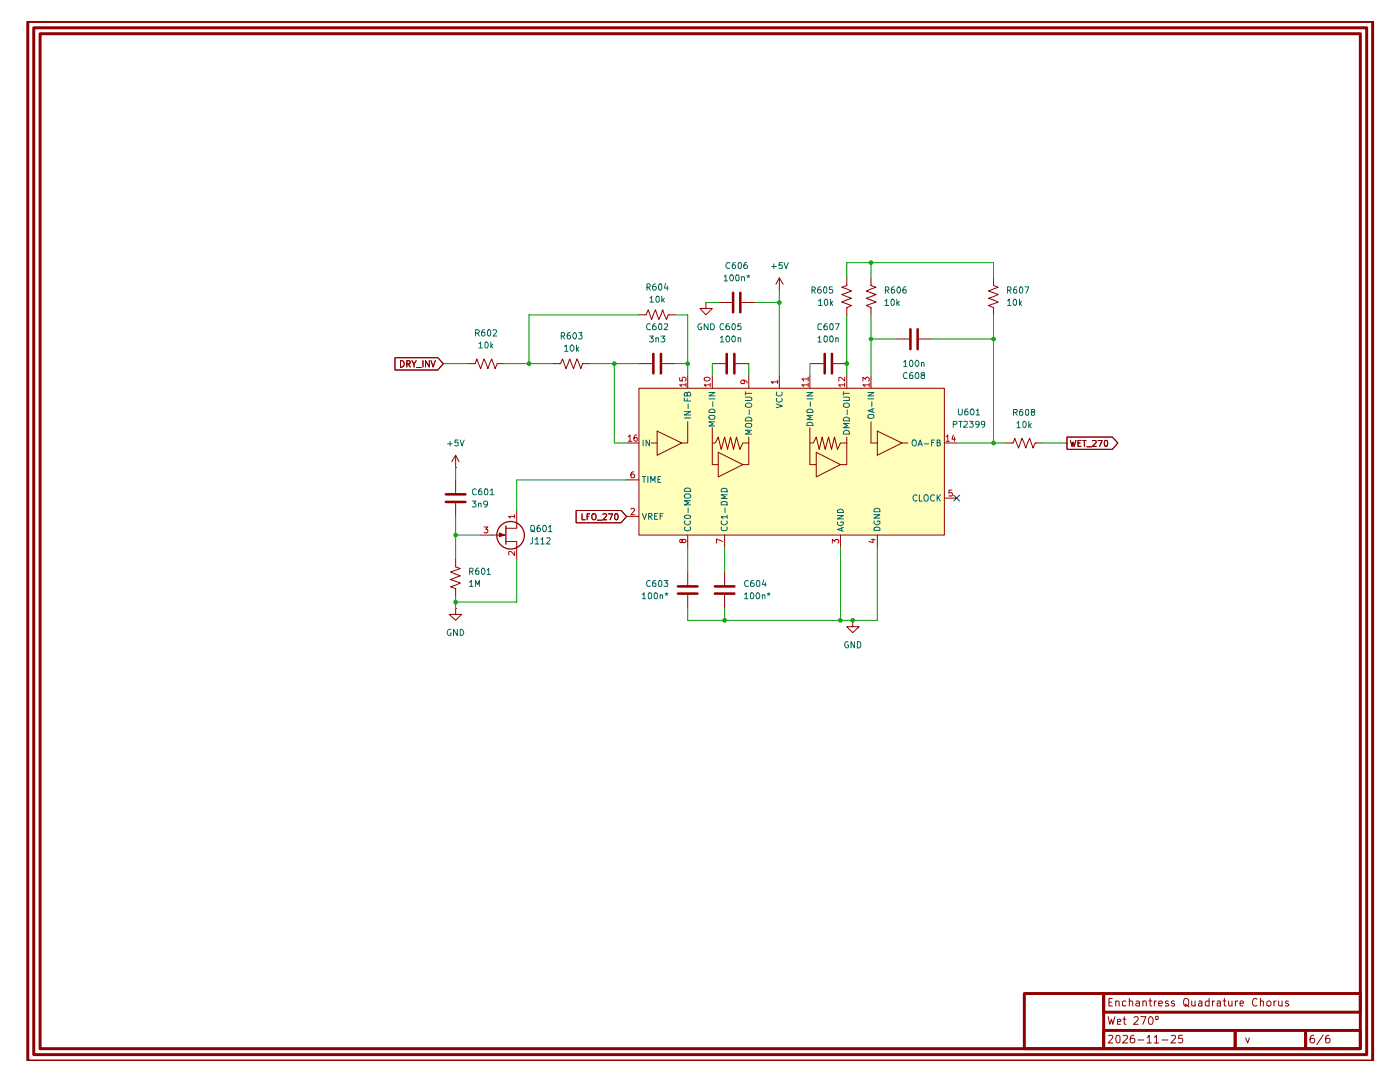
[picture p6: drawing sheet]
<svg xmlns="http://www.w3.org/2000/svg" width="279mm" height="216mm" viewBox="0 0 279 216" stroke-linecap="round" stroke-linejoin="round" font-family="sans-serif">
<path d="M5.5 4.3h268.4v207.4h-268.4zM6.7 5.5h266.1v204.9h-266.1zM8 6.7h263.5v202.6h-263.5zM204.4 198.2h15.9v11.1h-15.9zM220.3 198.2h51.2v3.8h-51.2zM220.3 205.6h26.2v3.7h-26.2zM246.5 205.6h14.1v3.7h-14.1zM260.6 205.6h10.9v3.7h-10.9z" fill="none" stroke="#910000" stroke-width=".59"/>
<g fill="none" stroke="#910000" stroke-width=".2">
<path d="M221.3 200h.5M222 199.2h-.7v1.5h.7M222.7 199.9l.1-.1a.36 .36 0 0 1 .6 .2v.7M222.7 199.7v1M224.7 199.8l-.4-.1-.3 .2v.8h.7M225.4 199.9l.2-.2 .4 .1 .1 .9M225.4 199.2v1.5M226.7 199.8h.6l.1 .9M228.1 199.9l.2-.2 .4 .1 .1 .9M228.1 199.7v1M229.3 199.7h.6M229.5 199.2v1.4l.4 .1"/>
<path d="M230.4 199.7v1M230.8 199.7h-.2l-.2 .4M233.2 199.8l-.5-.1-.1 .4 .6 .2 .1 .3-.3 .1h-.4M234.4 199.8l-.4-.1-.2 .4 .5 .1 .1 .4-.1 .1h-.5M236.4 199.3a.54 .54 0 0 1 .8 .4v.9l-.4 .1-.5-.1a1.38 1.38 0 0 1 .1-1.3zM237.8 199.7v.9l.3 .1h.4M238.5 199.7v1M239.3 199.8h.6v.9M241.3 199.8l-.4-.1-.4 .4 .1 .6h.7M241.3 199.2v1.5M242 199.7v1M242.4 199.7l-.4 .4"/>
<path d="M242.9 199.8h.6l.1 .9M244.1 199.7h.6M244.3 199.2v1.4l.4 .1M245.2 199.7v.9l.2 .1h.5M245.9 199.7v1M246.5 199.7v1M247.1 199.7l-.4 .1-.2 .3M250.9 199.4l-.3-.2a.77 .77 0 0 0-.7 .8 .77 .77 0 0 0 .7 .7h.3M251.5 199.9l.2-.2 .4 .1v.9M251.5 199.2v1.5M252.9 199.9l.3-.2 .4 .2v.8h-.7zM254.3 199.7v1"/>
<path d="M254.7 199.7l-.4 .4M255.2 199.7v.9l.2 .1h.5M255.9 199.7v1M257.1 199.8a.35 .35 0 0 0-.3-.1 .35 .35 0 0 0-.3 .4l.7 .4-.2 .2h-.5M221.1 202.9l.4 1.5 .3-1 .3 1 .4-1.5M221.2 206.7l.6-.1a.36 .36 0 0 1 .2 .6l-.9 .9h1M222.8 206.7l.4-.1 .3 .2v1l-.3 .3-.4-.2-.1-.4zM223 203.9l.7-.1-.2-.4-.5 .1v.9h.6M224.1 206.7h.9v.3l-1 1.1h1M224.1 203.4h.6M224.4 202.9v1.3l.1 .2h.2M226.3 203l.6-.1h.2l.1 .5-1 1h1"/>
<path d="M226.3 206.6h-.2a.55 .55 0 0 0-.5 .6v.6l.1 .2 .4 .1 .4-.3-.2-.6h-.6l-.1 .2M227.1 207.5h1.2M227.4 200.2h-.5l-.2 .2v.2l.2 .1h.5M227.7 202.9h1l-.6 1.5M228.9 207l.5-.4v1.5M228.9 208.1h.9M229.4 203l.2-.1a.9 .9 0 0 1 .3 1.5h-.5l-.1-.3-.1-.6zM230.4 207l.4-.4v1.5M230.4 208.1h.8M230.6 202.9h.5v.5h-.5zM231.2 200.2h.8l-.1-.4-.4-.1-.3 .3 .1 .7h.6M231.9 207.5h1.2"/>
<path d="M233.8 206.7h.7l.1 .3-.9 1.1h.9M236 206.6h-.7l-.1 .7h.8a.6 .6 0 0 1-.2 .8h-.4l-.2-.2M236.5 200.4l.3 .1 .5 .4M239.9 200.2h-.5l-.2 .2 .2 .3h.5M243.6 200.2h-.7v.5h.7M247.5 200.2h.7l-.2-.5-.4 .1-.1 .8 .1 .1h.5M248.6 207.1l.4 1 .3-1M262.2 206.6h-.2a.55 .55 0 0 0-.5 .6v.6l.1 .2 .4 .1 .4-.3-.2-.6h-.6l-.1 .2M264.1 206.5l-1.3 1.9M265.3 206.6l-.5 .1-.2 .2v1l.2 .2 .5-.2 .1-.5-.1-.2h-.6l-.1 .2"/>
</g>
<path d="M127.5 77.5h61v29.3h-61z" fill="#ffb"/>
<g fill="none" stroke="#910000" stroke-width=".2">
<path d="M155.5 57.9h.1M155.5 55.5v2.4M155.5 55.5l-.6 1.2M155.5 55.5l.8 1.2M169 55.5v1.5l-1 .3 1.9 .8-1.9 .7 1.9 .7-1.9 .8 1.9 .7-.9 .4v1.4M173.8 55.5v1.5l1 .3-1.9 .8 1.9 .7-1.9 .7 1.9 .8-1.9 .7 .9 .4v1.4M198.3 55.5v1.5l.9 .3-1.9 .8 1.9 .7-1.9 .7 1.9 .8-1.9 .7 1 .4v1.4M110.4 72.6h1.4l.5-1 .6 2 .8-2 .8 2 .6-2 .8 2 .3-1h1.6M127.5 77.5h61v29.3h-61zM127.5 62.8h1.4l.5-1 .6 2 .8-2 .7 2 .7-2 .8 2 .3-1h1.5M127.5 72.6h2.7M132.2 72.6h2.6"/>
<path d="M137.2 75v2.5M140.9 60.4v1.2h-1.2l1.2 1.2 1.3-1.2h-1.3M140.9 60.4h.1M142.2 75v2.5M142.2 72.6h2.7M143.3 60.4h2.7M146.8 72.6h2.6M148 60.4h2.7M149.4 75v2.5M155.5 75v2.5M161.6 75v2.5M161.6 72.6h2.7"/>
<path d="M166.3 72.6h2.7M169 75v2.5M173.8 75v2.5M178.7 67.6h2.7M183.4 67.6h2.7M90.9 95.8v2.7M125.1 88.4h2.4M125.1 95.8h2.4M130 88.4h1.1M131.1 86l5 2.4-5 2.4zM137.2 84.2v4.2h-1.1M142.2 88.4h.5l.6-1.2 .6 2.5 .7-2.5 .6 2.5 .6-2.5 .6 2.5 .6-2.5 .7 2.5 .6-1.3h1.1"/>
<path d="M142.2 85.3v7.4h1.1M143.3 90.3l5 2.4-5 2.5zM149.4 87.2v5.5h-1.1M161.6 88.4h.7l.6-1.2 .6 2.5 .6-2.5 .6 2.5 .7-2.5 .5 2.5 .6-2.5 .6 2.5 .6-1.3h1.3M161.6 85.3v7.4h1.3M162.9 90.3l4.8 2.4-4.8 2.5zM169 87.2v5.5h-1.3M173.8 84.2v4.2h1.3M175.1 86l4.9 2.4-4.9 2.4zM180 88.4h1.2M188.5 88.4h2.4M188.5 99.4h2.4"/>
<path d="M200.7 88.4h1.5l.3-.9 .8 1.9 .7-1.9 .7 1.9 .8-1.9 .7 1.9 .4-1h1.4M212.9 87.2h9.1l1.1 1.2-1.1 1.3h-9.1zM213.6 87.9l.4 1.2 .1-.9 .3 .9 .3-1.2M215.1 88.4h.5M215.7 87.9h-.6v1.2h.6M216.1 87.9h.6M216.4 87.9v1.2M216.9 89.2h.9M218 88l.6-.1 .2 .2-.1 .3-.7 .7h.8M219.1 87.9h.9l-.5 1.2M220.5 88l.4-.1a.86 .86 0 0 1-.1 1.2l-.3-.1zM90.9 111.6v1.5l1 .4-2 .6 2 .8-2 .8 2 .6-2 .8 1 .3v1.6"/>
<path d="M90.9 100.4v2.6M115 101.9h9l1.1 1.1-1.1 1.3h-9zM116.2 102.5v1.2h.6M117.2 103h.3M117.7 102.5h-.5v1.2M118.3 102.5h.5a.77 .77 0 0 1-.2 1.2l-.3-.1a.87 .87 0 0 1 0-1.1zM119.2 103.8h.9M120.3 102.6l.6-.1 .2 .2-.1 .3-.7 .7h.8M121.4 102.5h.9l-.5 1.2M122.7 102.7l.2-.2h.3a.91 .91 0 0 1-.1 1.2l-.3-.1-.1-.1zM125.1 103h2.4M137.2 106.8v2.3"/>
<path d="M137.2 114v2.8M137.2 118.7v2.7M144.6 106.8v2.3M144.6 114v2.8M144.6 118.7v2.7M167.7 106.8v2.3M175.1 106.8v2.3M90.9 121.4v1.2h1.2l-1.2 1.2-1.2-1.2h1.2M90.9 121.4h.1M170.2 123.8v1.3h1.2l-1.2 1.1-1.2-1.1h1.2M170.2 123.8h.1"/>
</g>
<g fill="none" stroke="#910000" stroke-width=".51">
<path d="M146.3 58.4v3.9M147.7 58.4v3.9M130.4 70.6v3.9M131.9 70.6v3.9M145 70.6v3.9M146.6 70.6v3.9M164.6 70.6v3.9M166 70.6v3.9M181.7 65.7v4M183.1 65.7v4M89 98.6h3.9M89 100.2h3.9"/>
<path d="M135.3 118.4h3.9M135.3 117h3.9M142.7 118.4h3.9M142.7 117h3.9"/>
</g>
<g fill="none" stroke="#b90000" stroke-width=".2">
<path d="M135.6 75.4v.5l.6 .1-.1-.6 .2-.1h.4l.2 .2v.4l-.2 .1M136.9 76.8h-1.3l.4 .3M136.9 76.5v.6M140.5 75.4h.1a.66 .66 0 0 1 1.1 .3 .67 .67 0 0 1-1.2 0zM141.7 76.8h-1.2l.4 .3M141.7 76.5v.6M148.3 75.9l.3 .2-.1 .4h-.5l-.2-.4a.72 .72 0 0 1 .8-.2 .72 .72 0 0 1 .5 .6M155.2 76.2h-1.3l.4 .3M155.2 75.9v.6M161.3 76.8h-1.3l.4 .3M161.3 75.6h-1.3l.4 .3v.1M161.3 75.3v.7"/>
<path d="M161.3 76.5v.6M168.6 76.8h-1.2l.3 .3M168.6 75.3v.7l-.9-.7-.3 .1 .1 .6M168.6 76.5v.6M172.2 76v-.7l.5 .4 .1-.3 .4-.1 .3 .2v.4l-.2 .1M173.5 76.8h-1.3l.4 .3M173.5 76.5v.6M125.4 87.1l.3-.3v1.3M125.4 88.1h.7M126.5 94.1l-.4 .1-.2 .9 .2 .2 .5-.1 .1-.4-.3-.2h-.2l-.3 .2M127.1 86.8a.72 .72 0 0 0-.6 .5 .72 .72 0 0 0 .2 .8l.5-.2v-.5l-.5-.1-.2 .2M188.8 87.1l.3-.3v1.3"/>
<path d="M188.8 88.1h.7M190 97.8h-.6v.6l.6-.1v.7l-.6-.1M190.2 86.8l-.2 .8h.7M190.5 87.2v.9M125.9 101.6l.2-.2h.3l.3 .3-.8 1h.8M136.1 107.9l.1-.2 .5-.1 .1 .1 .1 .3-.1 .2-.4 .1-.3-.3v-.3l-.2-.1a.34 .34 0 0 0-.3 .4 .34 .34 0 0 0 .4 .3l.1-.3M144.2 108l-1.2-.5v.9M166.1 108.4v-.8l.5 .4 .1-.3h.6l.1 .5-.2 .2M173.9 107.7h.8M174.2 107.5v.8l-.8-.3"/>
</g>
<g fill="none" stroke="#006665" stroke-width=".2">
<path d="M136.6 79.4v.6h1.2M137.2 78.6l.2-.4 .4 .3v.5h-1.2l.1-.6h.5v.6M137.2 79.6v.4M141.5 78.3h1.2l-1.2 .7h1.2M141.5 79.6h1.2M148.8 79.2h1l.2 .3-.1 .4h-1.1M148.8 78.1v.7M148.8 78.5h1.2M155 79.5l-.1 .5a.67 .67 0 0 0 .7 .3 .67 .67 0 0 0 .5-.5l-.1-.3M155 78.2l-.1 .6 .3 .2 .8-.1 .1-.3-.1-.4M161 78.3h1.2l-1.2 .7h1.2M161 79.6h1.2"/>
<path d="M168.3 79.2l1.2 .1-.1 .6h-1.1M168.3 78.5h1.2M168.3 78.1v.7M173.2 78.3h1.2l-1.2 .7h1.2M173.2 79.6h1.2M128.2 95.1h.7M128.4 87.8v1.2M128.5 95.1v1.2M129.3 95.1v1.2M129.6 87.8v1.2l-.7-1.2v1.2M129.9 96.3v-1.2l.4 .8 .4-.8v1.2M131.3 95.7h.4"/>
<path d="M131.8 95.1h-.5v1.2h.5M136.6 82.1h1.2l-1.2 .7h1.2M136.6 83.4h1.2M136.7 98.6a.79 .79 0 0 1 1.1 .3v.2a.86 .86 0 0 1-1.2 0zM136.7 97.5h1l.1 .5h-1.2zM137.3 80.6v.9M137.8 99.9h-1.2l.9 .4-.9 .5h1.2M141.6 81.9a.72 .72 0 0 1 1.1 0v.4h-1.2zM141.6 82.9h.9l.2 .2v.4l-.2 .2h-.9l-.1-.3zM142.2 80.2v.9M142.7 84.2h-1.2l.8 .4-.8 .4h1.2M143.9 97.7l.3-.2h.7l.2 .2v.4h-1.2z"/>
<path d="M145.1 98.7h-1.2l.9 .4-.9 .4h1.2M148.8 84.8l.2-.3h.9l.1 .5-.1 .3h-.9l-.2-.3zM148.8 80.8a.73 .73 0 0 1 1.2 0v.2a.86 .86 0 0 1-1.2 0zM148.8 83.5a.66 .66 0 0 1 .8-.2 .66 .66 0 0 1 .4 .7h-1.2zM149.5 81.8v.9M150 85.9h-1.2l.9 .3-.9 .4h1.2M154.9 80.6l1.2 .4-1.2 .4M161 84.5a.66 .66 0 0 1 .8-.2 .66 .66 0 0 1 .4 .6h-1.2zM161 81.9a.66 .66 0 0 1 .8-.3 .66 .66 0 0 1 .4 .7h-1.2zM161.7 80.2v.9M162.2 82.9h-1.2l.9 .4-.9 .4h1.2M168.4 86.1a.72 .72 0 0 1 1.1 0v.5h-1.2z"/>
<path d="M168.4 83.5a.72 .72 0 0 1 1.1 0v.5h-1.2zM168.5 80.5a.74 .74 0 0 1 1 .2v.4a.86 .86 0 0 1-1.2-.1zM169.1 81.8v.9M169.5 84.5h-1.2l.9 .4-.9 .4h1.2M173.2 82.9l.2-.2h.8l.2 .5a.78 .78 0 0 1-1.2 0zM174 80.2v.9M174.1 81.6v.6M174.4 81.5l-1.2 .5 1.2 .3M182.2 87.8h.5a.77 .77 0 0 1-.2 1.2l-.3-.1a.87 .87 0 0 1 0-1.1zM183 98.9l-.3-.2a.65 .65 0 0 0-.5 .7 .65 .65 0 0 0 .5 .6l.3-.2M183.2 89l.4-1.2 .5 1.2M183.3 88.6h.6"/>
<path d="M183.5 98.7v1.3h.6M184.4 88.6h.9M184.5 98.9l.5-.2a.86 .86 0 0 1 0 1.3 .46 .46 0 0 1-.6-.4zM185.9 88.3h.5M186.4 98.9l-.1-.2a.64 .64 0 0 0-.6 .7 .64 .64 0 0 0 .6 .6l.1-.2M186.5 87.8h-.6v1.2M187 88.3h.5v-.5h-.5v1.2h.5l.1-.1 .1-.3-.3-.3M187 98.7v1.3M187.2 99.2l.5 .8M187.7 98.7l-.7 .8M128.2 102.4l.4 1.2 .4-1.2M129.5 103h.5l.1-.4-.1-.2h-.5v1.2"/>
<path d="M129.7 103l.4 .6M130.6 103h.5M131.2 102.4h-.6v1.2h.6M131.7 103h.5M132.3 102.4h-.6v1.2M136.6 103a.75 .75 0 0 1 1.2 .2 .75 .75 0 0 1-1.2-.2zM136.7 105.2l-.1 .2a.65 .65 0 0 0 .6 .5 .65 .65 0 0 0 .6-.5l-.1-.2M136.7 104l-.1 .1a.6 .6 0 0 0 .7 .6 .6 .6 0 0 0 .5-.7h-.1M137.3 101.3v1M143.9 100.2l.3-.1h.7l.2 .1v.6h-1.2zM144 105.2l-.1 .5 .5 .2 .7-.2-.1-.5M144 104l-.1 .5 .5 .2 .7-.2-.1-.5"/>
<path d="M144.7 101.3v1M145.1 103.1h-1.2l.4 .4M145.1 102.8v.7M167.1 104.1v.5a.61 .61 0 0 0 .8 .3 .61 .61 0 0 0 .3-.8h-.4v.2M167.1 102.9h1.2l-1.2 .6h1.2M167.1 101.9a.66 .66 0 0 1 .8-.3 .66 .66 0 0 1 .4 .7h-1.2zM168 105.3v.6M168.3 105.2l-1.2 .5 1.2 .3M174.4 102.7h1.2l-1.2 .7h1.2M174.5 104l-.1 .1a.66 .66 0 0 0 .5 .6 .66 .66 0 0 0 .7-.2v-.5h-.5v.1M174.6 105.2h.8l.2 .2v.4h-1.2zM174.6 101.5h.8l.2 .2v.4h-1.2z"/>
</g>
<path d="M99.7 106.3l1 .5-1 .3z" fill="#910000"/>
<g fill="none" stroke="#910000" stroke-width=".2">
<path d="M78.8 71.4h8.6l1.1 1.2-1.1 1.2h-8.6zM79.9 72a.65 .65 0 0 1 .8 .6 .65 .65 0 0 1-.8 .6zM81.2 72.6h.6v-.5l-.6-.1v1.2M81.4 72.6l.5 .6M82.2 72l.4 .6 .5-.6M82.6 72.6v.6M83.1 73.3h1M84.4 72v1.2M85.7 72v1.2l-.8-1.2v1.2M86 72l.4 1.2 .5-1.2M93.3 72.6h1.5l.4-1 .7 2 .7-2 .8 2 .7-2 .7 2 .4-1h1.5M90.9 93.3h.1"/>
<path d="M90.9 90.8l-.7 1.3M90.9 90.8l.7 1.3M90.9 90.8v2.5M212.9 87.2h9.1l1.1 1.2-1.1 1.3h-9.1zM213.6 87.9l.4 1.2 .1-.9 .3 .9 .3-1.2M215.1 88.4h.5M215.7 87.9h-.6v1.2h.6M216.1 87.9h.6M216.4 87.9v1.2M216.9 89.2h.9M218 88l.6-.1 .2 .2-.1 .3-.7 .7h.8M219.1 87.9h.9l-.5 1.2"/>
<path d="M220.5 88l.4-.1a.86 .86 0 0 1-.1 1.2l-.3-.1zM95.8 106.8h5.1M99.7 106.3l1 .5-1 .3zM100.9 108h2.2v3.6M103.1 101.9v3.5h-2.2M115 101.9h9l1.1 1.1-1.1 1.3h-9zM116.2 102.5v1.2h.6M117.2 103h.3M117.7 102.5h-.5v1.2M118.3 102.5h.5a.77 .77 0 0 1-.2 1.2l-.3-.1a.87 .87 0 0 1 0-1.1zM119.2 103.8h.9M120.3 102.6l.6-.1 .2 .2-.1 .3-.7 .7h.8"/>
<path d="M121.4 102.5h.9l-.5 1.2M122.7 102.7l.2-.2h.3a.91 .91 0 0 1-.1 1.2l-.3-.1-.1-.1z"/>
</g>
<g fill="none" stroke="#910000" stroke-width=".25">
<path d="M101 104.9v3.7"/>
<circle cx="101.9" cy="106.8" r="2.75"/>
</g>
<path d="M96.6 105.2h.8l-.5 .4 .4 .1 .1 .1-.1 .5h-.7M102.7 103h-1.2l.4 .4M102.7 110.1v.7l-.7-.7-.5 .1 .1 .5M102.7 102.7v.7" fill="none" stroke="#b90000" stroke-width=".2"/>
<g fill="none" stroke="#090" stroke-width=".2">
<path d="M155.5 57.9v17.1M169 55.5v-3.1h29.3v3.1M173.8 52.4v3.1M88.5 72.6h4.8M100.7 72.6h9.7M117.8 72.6h9.7M122.6 72.6v15.8h2.5M127.5 62.8h-21.9v9.8M134.8 72.6h2.4M134.8 62.8h2.4v12.2M140.9 60.4h2.4M142.2 72.6v2.4"/>
<path d="M149.4 72.6v2.4M150.7 60.4h4.8M161.6 72.6v2.4M169 62.8v12.2M173.8 67.6h4.9M173.8 62.8v12.2M186.1 67.6h12.2M198.3 62.8v25.6M90.9 93.3v2.5M125.1 95.8h-22v6.1M190.9 88.4h9.8M208 88.4h4.9"/>
<path d="M90.9 103v8.6M90.9 119v2.4M90.9 106.8h4.9M103.1 111.6v8.5h-12.2M137.2 109.1v4.9M144.6 109.1v4.9M167.7 109.1v14.7M175.1 109.1v14.7h-37.9v-2.4M144.6 121.4v2.4"/>
</g>
<path d="M190.3 98.8l1.2 1.2M191.5 98.8l-1.2 1.2" fill="none" stroke="#00008a" stroke-width=".2"/>
<g fill="#090">
<circle cx="198.3" cy="67.6" r=".47"/>
<circle cx="170.2" cy="123.8" r=".47"/>
<circle cx="167.7" cy="123.8" r=".47"/>
<circle cx="173.8" cy="67.6" r=".47"/>
<circle cx="173.8" cy="52.4" r=".47"/>
<circle cx="198.3" cy="88.4" r=".47"/>
<circle cx="169" cy="72.6" r=".47"/>
<circle cx="122.6" cy="72.6" r=".47"/>
<circle cx="137.2" cy="72.6" r=".47"/>
<circle cx="155.5" cy="60.4" r=".47"/>
<circle cx="144.6" cy="123.8" r=".47"/>
<circle cx="90.9" cy="120.1" r=".47"/>
<circle cx="105.6" cy="72.6" r=".47"/>
<circle cx="90.9" cy="106.8" r=".47"/>
</g>
<g fill="none" stroke="#006665" stroke-width=".2">
<path d="M129.1 57.3l.6-.1v-.5l-.6-.1v1.3M129.4 57.3l.4 .6M129.7 59.4l.3-.3v1.2M130.8 56.6a.55 .55 0 0 0-.6 .5v.6l.3 .2h.2l.3-.2v-.4l-.2-.2h-.4l-.2 .2M131 59.2l.3-.1 .3 .3v.7l-.2 .2-.4-.1zM131.6 56.7l.2-.1 .3 .3v.8l-.3 .2a.71 .71 0 0 1-.2-1.2zM132.1 59.1v1.2M132.2 59.9l.4 .4M132.6 59.5l-.5 .4M132.8 56.6l-.2 .9h.7M133.2 57.1v.8M144.5 55.2l.4-.3v1.1"/>
<path d="M144.5 56h.7M145.6 52.5l-.5-.1a.61 .61 0 0 0-.2 .8 .61 .61 0 0 0 .7 .3M145.8 54.9a.61 .61 0 0 1 .7 .4 .61 .61 0 0 1-.5 .7 .75 .75 0 0 1-.2-1.1zM146.7 52.4l-.4 .1-.2 .8a.35 .35 0 0 0 .4 .3 .35 .35 0 0 0 .3-.3v-.2l-.2-.3-.4 .1-.1 .2M146.9 54.9h.4l.2 .1v.8l-.3 .2h-.3zM147.3 52.6l.2-.2 .3 .1a.66 .66 0 0 1-.2 1.1l-.3-.3zM148 55.4l.3-.2 .3 .2v.6M148 55.2v.8M149 55h.6M149 52.4l-.4 .1-.2 .8 .3 .3 .4-.1 .1-.4-.3-.3h-.2l-.3 .3M149.2 55.4l.2-.3 .1 .3M149.4 54.9v.2"/>
<path d="M154 53.2h.9M154.4 52.7v.9M156.1 52.4h-.6l-.1 .6 .2-.2 .4 .1 .1 .6h-.7M156.5 52.4l.4 1.2 .4-1.2M162.1 57.9l.5-.1 .1-.3-.2-.3h-.4v1.3M162.3 57.9l.4 .6M163.7 57.2a.72 .72 0 0 0-.5 .6 .72 .72 0 0 0 .2 .7h.3l.2-.2v-.3l-.2-.3h-.3l-.2 .3M164.6 59.9l.3-.2 .3 .2v.8l-.3 .3a.72 .72 0 0 1-.3-1.1zM164.6 57.2l.4 .3v.8l-.2 .2a.75 .75 0 0 1-.2-1.3zM165.8 59.7v1.3M166.1 57.2h-.6v.6l.4-.1 .3 .3-.1 .4-.4 .1-.2-.2M176.7 57.9l.7-.1v-.4l-.2-.2h-.5v1.3"/>
<path d="M177 57.9l.4 .6M178.1 59.7l.4 .2v.8l-.3 .3a.75 .75 0 0 1-.1-1.3zM178.5 57.2l-.4 .1-.2 .3v.7l.2 .2 .4-.1v-.6l-.4-.1-.2 .3M179 59.7v1.3M179.1 57.5l.2-.3a.68 .68 0 0 1 .5 .7 .68 .68 0 0 1-.5 .6 .77 .77 0 0 1-.2-1zM180.8 57.2a.72 .72 0 0 0-.6 .6 .72 .72 0 0 0 .2 .7l.4-.2v-.5l-.4-.1-.2 .3M201.1 57.9l.7-.1v-.4l-.2-.2h-.5v1.3M201.4 57.9l.4 .6M202.4 59.8l.2-.1 .3 .2v.8l-.3 .3a.71 .71 0 0 1-.2-1.2zM202.9 57.2a.72 .72 0 0 0-.6 .6 .72 .72 0 0 0 .2 .7l.4-.1v-.4a.35 .35 0 0 0-.3-.3 .35 .35 0 0 0-.3 .3M203.5 59.7v1.3M203.7 57.2a.68 .68 0 0 1 .4 .7 .68 .68 0 0 1-.4 .6l-.2-.2v-.8z"/>
<path d="M204.6 57.2h.7l-.5 1.3M94.9 66.5h.5l.3-.5-.3-.2h-.5v1.3M95.2 66.5l.5 .6M95.6 68.6l.3-.4v1.2M95.6 69.4h.7M96.7 65.8h-.3a.93 .93 0 0 0-.2 1.2h.5l.1-.6-.6-.1-.1 .2M96.9 68.3l.1-.1a.75 .75 0 0 1 .3 1.2h-.4l-.1-.1zM97.5 65.8a.68 .68 0 0 1 .5 .6 .68 .68 0 0 1-.5 .7l-.2-.3v-.8zM98 68.2v1.2M98 69l.4 .4M98.4 66l.2-.2h.3l.2 .2-.7 1.1h.7M98.4 68.7l-.4 .4"/>
<path d="M112 67.1l.7-.1v-.5l-.2-.1h-.5v1.2M112.3 67.1l.4 .5M112.7 69.2l.3-.4v1.3M112.7 70.1h.7M113.8 66.4l-.4 .1-.2 .2v.8l.2 .1h.4v-.6l-.4-.1-.2 .2M114 68.9l.1-.1a.68 .68 0 0 1 .5 .7 .68 .68 0 0 1-.5 .6 .81 .81 0 0 1-.1-1.2zM114.6 66.4a.68 .68 0 0 1 .5 .6 .68 .68 0 0 1-.5 .6 .75 .75 0 0 1 0-1.2zM115.1 68.8v1.3M115.1 69.6l.4 .5M115.5 66.4h.7l-.4 .5 .4 .1v.5l-.2 .1h-.3l-.2-.1M115.5 69.3l-.4 .5M129.6 67.1h.8l-.4 .4 .3 .1 .1 .1-.1 .5h-.7"/>
<path d="M129.7 60.3h.8M129.8 64.7l-.5-.1-.3 .5 .3 .7 .5-.1M130.8 64.6a.55 .55 0 0 0-.6 .5v.4l.2 .3h.4l.2-.3v-.2l-.3-.3h-.2l-.3 .3M130.9 67.6l.2-.2 .3 .1v.7M130.9 67.4v.8M131.6 64.6a.34 .34 0 0 1 .5 .3l-.1 .8-.4 .1a1.05 1.05 0 0 1 0-1.2zM131.9 67.1h.8l-.5 .4 .4 .1 .1 .1-.1 .5h-.7M132.6 64.7l.6-.1 .1 .3-.8 .9h.8M140 64.6h-.5l-.1 .3-.1 .4 .2 .5 .5-.1v-.4h-.2M141.3 64.6v1.2l-.8-1.2v1.2M141.8 64.6h.5l.2 .3 .1 .4-.3 .5h-.5zM143.8 67.4l.3-.3v1.1"/>
<path d="M143.8 68.2h.6M144.4 64.7l-.5-.1-.2 .5 .2 .7 .5-.1M145 67.1h.5a.66 .66 0 0 1-.3 1.1 .84 .84 0 0 1-.2-1.1zM145.5 64.6l-.5 .1-.1 .8 .1 .3 .5-.1 .1-.4-.2-.3h-.3l-.2 .3M146.2 67.1h.4l.1 .1v.8l-.3 .2a.84 .84 0 0 1-.2-1.1zM146.2 64.6a.34 .34 0 0 1 .5 .3l-.1 .8-.4 .1a1.05 1.05 0 0 1 0-1.2zM147.3 67.6l.2-.2 .3 .2v.6M147.3 67.4v.8M147.8 64.6h-.5l-.1 .6 .2-.2 .4 .1v.7l-.6-.1M163.2 67.4l.4-.3v1.1M163.2 68.2h.7M163.3 60h.2l.2-.3v1.3"/>
<path d="M163.3 61h.8M163.9 64.7l-.5-.1-.2 .3v.6l.2 .3 .5-.1M164.5 67.1h.4l.2 .1v.8a.35 .35 0 0 1-.4 .2 .35 .35 0 0 1-.3-.4zM165 64.6l-.4 .1-.2 .8 .1 .3 .6-.1-.1-.6-.3-.1-.3 .3M165.6 67.2l.2-.1h.3a.86 .86 0 0 1-.1 1.1h-.3l-.1-.2zM165.8 64.6l.4 .1 .1 .7-.2 .4h-.3l-.2-.3v-.6zM165.9 60.5l.3 .5M166.2 60.1l-.4 .4M166.7 64.6h.8l-.5 1.2M166.8 67.6l.2-.2 .3 .1v.7M166.8 67.4v.8M176.6 60h.2l.2-.3v1.3"/>
<path d="M176.6 61h.8M179.2 60.5l.3 .5M179.5 60.1l-.5 .4M180.3 72.2l.4-.3v1.3M180.3 73.2h.7M181 74.4l-.2-.1a.66 .66 0 0 0-.5 .5 .66 .66 0 0 0 .2 .7l.5-.1M181.8 71.9a.68 .68 0 0 1 .4 .6 .68 .68 0 0 1-.4 .7l-.3-.3v-.8zM182.1 74.3l-.4 .1-.2 .3v.7l.6 .1v-.7h-.5l-.1 .2M182.8 74.4l.2-.1a.75 .75 0 0 1 .2 1.2h-.3a.78 .78 0 0 1-.1-1.1zM183 71.9a.68 .68 0 0 1 .4 .6 .68 .68 0 0 1-.4 .7 .75 .75 0 0 1 0-1.3zM183.9 72.4l.3-.1 .2 .2v.7M183.9 72.3v.9"/>
<path d="M184.1 74.8l-.3-.1 .1-.3h.6l-.1 .4h-.3l-.3 .3 .2 .4 .5-.1v-.4l-.2-.2M201.1 60l.3-.3v1.3M201.1 61h.7M203.5 60.5l.4 .5M203.9 60.1l-.4 .4M89.3 88.6h1M89.8 88.1v.9M91.4 87.8h-.6v.5h.6v.6h-.6M91.9 87.8l.3 1.2 .4-1.2M94.2 100h.8l-.4 .4 .4 .3-.1 .4h-.7M95.1 97.6h-.1a.45 .45 0 0 0-.7 .2v.7l.2 .2 .6-.1M96.1 97.5l-.4 .1-.2 1 .1 .1 .6-.1v-.5l-.2-.1h-.2l-.3 .2"/>
<path d="M96.8 97.6l.3-.1a.86 .86 0 0 1 .1 1.2h-.3l-.2-.1zM97.8 97.9l.4-.4v1.2M97.8 98.7h.8M190.2 84.7l.7-.1 .1-.4-.2-.1h-.6v1.2M191.3 81.6v.9l.2 .3h.3l.2-.3v-.9M191.3 84.1h.7M191.7 84.1v1.2M192.4 84.2l.6-.1v.5l-.7 .7h.7M193.1 81.6h-.3l-.3 .3 .1 .8a.36 .36 0 0 0 .6-.2l-.1-.4-.1-.1-.4 .1-.1 .2M193.5 84.1h.7l-.4 .4 .3 .1 .1 .2-.1 .4h-.6M193.7 81.8l.2-.2 .3 .1a.66 .66 0 0 1-.2 1.1l-.1-.1a.67 .67 0 0 1-.2-.9zM194.8 82l.4-.4v1.2"/>
<path d="M194.8 82.8h.7M195.4 84.6l-.2 .2-.5-.1v-.5l.5-.1a.94 .94 0 0 1 0 1.1l-.4 .1M196.5 84.6l-.1 .2h-.4l-.2-.2v-.4l.2-.1 .5 .1v.8l-.5 .3M202.3 82.3l.6-.1 .1-.3-.1-.2h-.6v1.2M202.6 82.3l.4 .6M202.9 84.4l.4-.3v1.2M202.9 85.3h.7M204 81.7l-.4 .1-.1 .8 .2 .3 .4-.1v-.6l-.4-.1-.2 .3M204.4 84.1a.68 .68 0 0 1 .4 .6 .68 .68 0 0 1-.4 .6l-.3-.2v-.8zM204.8 81.7h.3a.91 .91 0 0 1 0 1.2h-.2a.91 .91 0 0 1-.1-1.2zM205.3 84.1v1.2M205.4 84.8l.4 .5"/>
<path d="M205.8 84.5l-.5 .5M206 82.2l-.2-.4 .5-.1 .2 .3-.3 .2-.4 .1v.5l.2 .1 .4-.1 .1-.2v-.2l-.3-.2M93.6 116.2l.5-.4v1.2M93.6 117h.8M93.7 114h.5l.2-.1v-.4l-.2-.1h-.5v1.2M94.1 114l.3 .6M94.9 117v-1.2l.4 .9 .4-.9v1.2M95.5 100.5l.5-.1v.8M95.5 113.4h-.3a.93 .93 0 0 0-.2 1.2h.5l.1-.6-.1-.1h-.5l-.1 .1M95.5 100.4v.8M96.4 113.4a.68 .68 0 0 1 .4 .6 .68 .68 0 0 1-.4 .6l-.3-.2v-.8zM97.2 113.7h.2l.1-.3v1.2"/>
<path d="M97.2 114.6h.7M97.3 100.5l-.3 .3h-.2l-.3-.3v-.3l.2-.2h.4a.94 .94 0 0 1 0 1.1l-.4 .1M105.9 105l.5-.2a.86 .86 0 0 1 0 1.3l-.5-.2zM106.1 105.7l.7 .5M106.3 107.3v1.1l-.5 .1M106.8 107.6h.1l.3-.3v1.2M106.8 108.5h.7M107.7 104.8l-.3 .1-.2 .3v.7l.4 .2 .3-.3v-.2l-.3-.3-.4 .1v.2M107.9 107.6h.2l.2-.3v1.2M107.9 108.5h.7M108.5 104.9a.56 .56 0 0 1 .6 .3 .56 .56 0 0 1-.2 .7v.1a.56 .56 0 0 1-.6-.3 .56 .56 0 0 1 .2-.7zM109.1 107.4l.5-.1 .2 .3-.7 .9h.7"/>
<path d="M109.5 105.2l.3-.4v1.3M109.5 106.1h.7M128.2 118.6l.3-.3v1.2M128.2 119.5h.7M129.5 118.4l.3-.1 .2 .2v.8l-.1 .2-.4-.1zM129.8 115.9l-.3-.1a.67 .67 0 0 0-.5 .5 .67 .67 0 0 0 .3 .7l.5-.1M130.6 118.4l.3-.1a.77 .77 0 0 1 .2 1.2h-.4l-.1-.2zM130.8 115.8l-.4 .1a.94 .94 0 0 0 0 1.1l.5-.1v-.5l-.5-.1-.2 .2M131.5 115.9l.3-.1 .3 .3v.7l-.2 .2-.4-.1zM131.7 118.8l.5-.1v.8M131.7 118.7v.8M132.5 115.8h.8l-.5 .5h.4l.1 .2-.1 .5-.7-.1"/>
<path d="M132.8 118.4h.5M132.8 118.8l.2-.3 .2 .3M133 118.3v.2M148.6 118.6l.3-.3v1.2M148.6 119.5h.7M149.4 115.9l-.3-.1a.67 .67 0 0 0-.5 .5 .67 .67 0 0 0 .2 .7l.6-.1M149.9 118.4l.2-.1a.84 .84 0 0 1 .2 1.2h-.4l-.1-.2zM150.4 115.8l-.5 .1a.94 .94 0 0 0 0 1.1h.5l.1-.2v-.3l-.1-.2h-.5l-.1 .2M151 118.4l.3-.1a.84 .84 0 0 1 .2 1.2l-.5-.1a.78 .78 0 0 1 0-1zM151 115.9l.4-.1 .2 .3v.7l-.1 .2-.5-.1zM152.1 118.8l.5-.1 .1 .8M152.1 118.7v.8"/>
<path d="M152.4 115.7l-.3 1h.8M152.7 116.2v.8M153.1 118.4h.6M153.2 118.8l.2-.3 .2 .3M153.4 118.3v.2M90 125.6h-.2a.6 .6 0 0 0-.6 .6 .6 .6 0 0 0 .8 .5v-.4h-.2M91.3 125.6v1.2l-.8-1.2v1.2M91.9 125.6a.64 .64 0 0 1 .6 .6 .64 .64 0 0 1-.6 .6zM169.2 128.1v-.1a.6 .6 0 0 0-.6 .7 .6 .6 0 0 0 .6 .5l.1-.5h-.2M170.5 128v1.3l-.7-1.3v1.3M171.1 128h.3l.4 .4v.5l-.4 .4h-.3z"/>
</g>
</svg>
